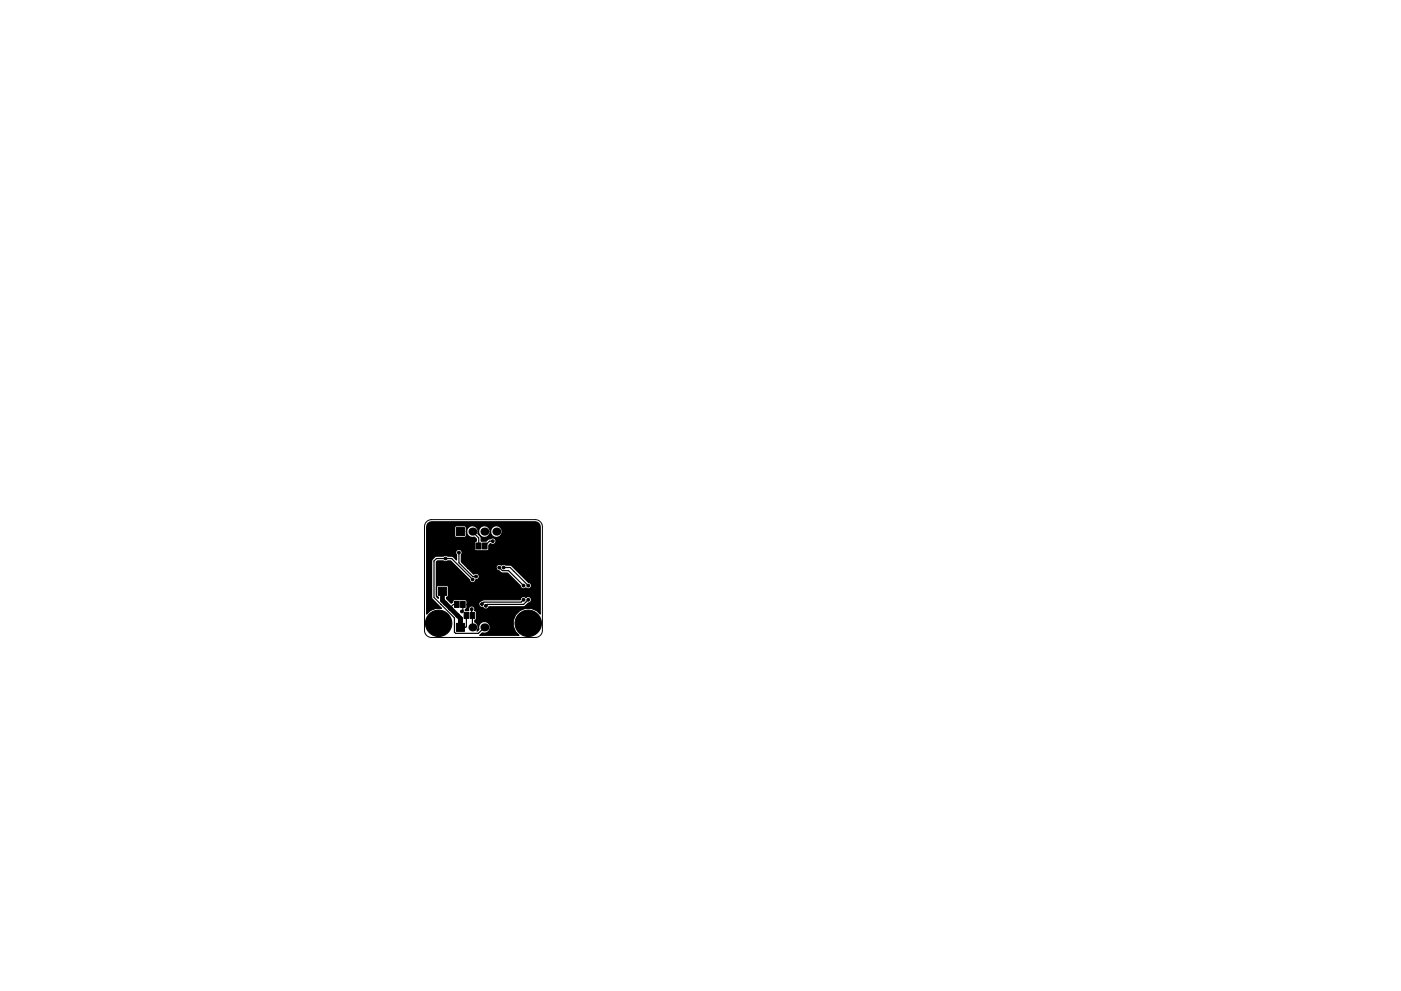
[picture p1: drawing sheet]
<svg xmlns="http://www.w3.org/2000/svg" width="297mm" height="210mm" viewBox="0 0 297 210" stroke-linecap="round" stroke-linejoin="round" font-family="sans-serif">
<path d="M90.4 110.7l.5-.3 .6-.2h22a1.5 1.5 0 0 1 1.5 1.5v22a1.5 1.5 0 0 1-1.5 1.5h-22a1.5 1.5 0 0 1-1.5-1.5v-22l.1-.6z" fill="none" stroke="#000" stroke-width=".21"/>
<g fill="#000" stroke="#000" stroke-width=".21">
<path d="M96.8 111.9h1.7v1.7h-1.7zM99.7 115.2h1v1.3h-1zM101 115.2h1v1.3h-1zM102.3 115.2h1v1.3h-1zM92.9 124.6h1.8v1.7h-1.8zM96.4 127.6h.9v1.3h-.9zM96.8 132.3h1.7v1.7h-1.7zM97.7 127.6h.9v1.3h-.9zM98.4 129.9h1v1.3h-1zM99.7 129.9h.9v1.3h-.9z"/>
<circle cx="94.4" cy="118.5" r=".3"/>
<circle cx="97.3" cy="117.2" r=".3"/>
<circle cx="104.5" cy="114.8" r=".3"/>
<circle cx="104.5" cy="117.7" r=".3"/>
<circle cx="110.5" cy="113.8" r=".72"/>
<circle cx="110.5" cy="118.8" r=".72"/>
<circle cx="91" cy="121.2" r=".3"/>
<circle cx="91" cy="129.2" r=".3"/>
<circle cx="91" cy="125.2" r=".3"/>
<circle cx="93" cy="132.2" r="2.8"/>
<circle cx="93.8" cy="122.9" r=".87"/>
<circle cx="97.9" cy="129.7" r=".3"/>
<circle cx="100" cy="129.2" r=".3"/>
<circle cx="100.2" cy="122.9" r=".3"/>
<circle cx="100.9" cy="122.3" r=".3"/>
<circle cx="101.5" cy="124.7" r=".3"/>
<circle cx="102.2" cy="128.2" r=".3"/>
<circle cx="102.4" cy="124.7" r=".3"/>
<circle cx="103" cy="128.5" r=".3"/>
<circle cx="103.6" cy="124.7" r=".3"/>
<circle cx="104.5" cy="124.7" r=".3"/>
<circle cx="105.9" cy="120.4" r=".3"/>
<circle cx="106.8" cy="120.4" r=".3"/>
<circle cx="109.1" cy="124.2" r=".3"/>
<circle cx="109.1" cy="125.5" r=".3"/>
<circle cx="111" cy="124.2" r=".3"/>
<circle cx="111" cy="127.2" r=".3"/>
<circle cx="112" cy="132.2" r="2.8"/>
<circle cx="112" cy="124.2" r=".3"/>
<circle cx="112" cy="127.2" r=".3"/>
</g>
<path d="M112.9 112.8h.7M112.9 119.8h.7" fill="none" stroke="#000" stroke-width="1.2"/>
<g fill="#000">
<circle cx="100.2" cy="112.8" r=".85"/>
<circle cx="102.7" cy="112.8" r=".85"/>
<circle cx="105.2" cy="112.8" r=".85"/>
<circle cx="107.8" cy="112.8" r=".85"/>
<circle cx="100.2" cy="133.1" r=".85"/>
<circle cx="102.7" cy="133.1" r=".85"/>
<circle cx="105.2" cy="133.1" r=".85"/>
</g>
<g fill="none" stroke="#000" stroke-width=".25">
<path d="M91 119.2v10M97.3 117.2v2.2l2.9 2.9h.7M100.2 116v.8l.9 .9h3.4M100.2 112.8l1.3 1.3v1.7M104.5 114.9l-.7-.1-1 1M93.5 128.2h.1M96.9 128.2h-.8l-.6 .7v.2M98.1 128.2v1.3l-.2 .2M98.9 130.4v2.5l-.2 .2h-1.1M100 129.2l.2 3.9M100.2 122.9l-4.4-4.4h-3.3l-.5 .5v7.8l4.4 4.3v3l.2 .3h4.8l1.3-1.3M105.9 120.4l.6 .7h1.3l3.2 3.1"/>
<path d="M106.8 120.4h1.4l3.8 3.8M111 127.2l-.5 .5h-7.9l-.4 .5M112 127.2l-1 1h-7.7l-.3 .3"/>
</g>
<path d="M93.8 125.4v2l3.8 3.8v1.9M95.5 129.1h.1" fill="none" stroke="#000" stroke-width="1"/>
<path d="M90.8 111l.7-.3h22l.7 .3 .3 .8v18.5a3.2 3.2 0 0 0-4.8-.3 3.2 3.2 0 0 0 .3 4.8h-8.3l.5-.5 .5 .1a1.24 1.24 0 0 0 1.3-1.4 1.24 1.24 0 0 0-1.6-1.1 1.24 1.24 0 0 0-.8 1.6l-.5 .4a1.24 1.24 0 0 0-.4-1.9v-.4l.2-.1 .1-.3v-1.4l-.4-.3 .1-.1a.69 .69 0 0 0-.8-.8 .69 .69 0 0 0-.5 .9h-.8v-.2l.4-.3v-.7h2.5a.68 .68 0 0 0 .9 .5l.2 .3a.68 .68 0 0 0 1.1-.4h7.3l.4-.1 .6-.7a.69 .69 0 0 0 .6-.9 .69 .69 0 0 0-1.1-.2 .7 .7 0 0 0-.8-.2 .7 .7 0 0 0-.4 .6h-7.7l-.8 .4-.3 .7h-2.5v-.8l-.2-.2-2.4-.1-.3 .1-.1 .5-.3 .2-1-1v-.3l.3-.1 .1-.3v-1.7l-.1-.3-.3-.1h-1.8l-.3 .2-.1 1.9 .2 .3 .2 .1v.3l-.4-.5v-7.3l.2-.2h1.3l.3 .2 1.3-.2 3.9 4a.68 .68 0 0 0 .7 .6 .68 .68 0 0 0 .7-.6 .7 .7 0 0 0 .7-1 .7 .7 0 0 0-1.2-.2l-1.2-1.2h6l.3 .4 .8 .5 1.3 .1 2.7 2.8a.68 .68 0 0 0 .5 .5 .68 .68 0 0 0 .7-.2 .69 .69 0 0 0 1.1-.2 .69 .69 0 0 0-.6-.9l-3.7-3.7h-1.1l-.3-.2-.7 .2a.69 .69 0 0 0-.7-.1 .69 .69 0 0 0-.3 .8h-6l-1.4-1.4 .1-1.6a.69 .69 0 0 0-.2-.9 .69 .69 0 0 0-.9 .1 .69 .69 0 0 0 0 .9v1.1l-.8-.8-1.7-.2-.3 .2h-1.7l-.8 .8v8.2l2.1 2.1h-1.2l-1.2 .5-.7 .7v-18.4h5.9v1.7l.1 .3 .3 .1h1.8l.2-.2 .1-1a1.23 1.23 0 0 0 1.7 1.2l.4 .3v.5l-.3 .1-.1 .3v1.3l.3 .3h2.5l.2-.2v-.9l.4-.4a.69 .69 0 0 0 1 0 .69 .69 0 0 0 0-1 .69 .69 0 0 0-1 0l-.4 .1-.5 .4h-1.1a1.35 1.35 0 0 0-.7-1.6l.1-.4a1.31 1.31 0 0 0 1.3 1.2 1.31 1.31 0 0 0 1.3-1.2 1.24 1.24 0 0 0 1.7 1.1 1.24 1.24 0 0 0 .4-2 1.24 1.24 0 0 0-2 .4l-.2 .5a1.27 1.27 0 0 0-1.2-1.3 1.27 1.27 0 0 0-1.3 1.3 1.27 1.27 0 0 0-1.3-1.3 1.27 1.27 0 0 0-1.2 1.3l-.1-1-.2-.2-1.8-.1-.3 .2-.1 .2h-5.9z" fill="#000" stroke="#000" stroke-width=".25"/>
</svg>
